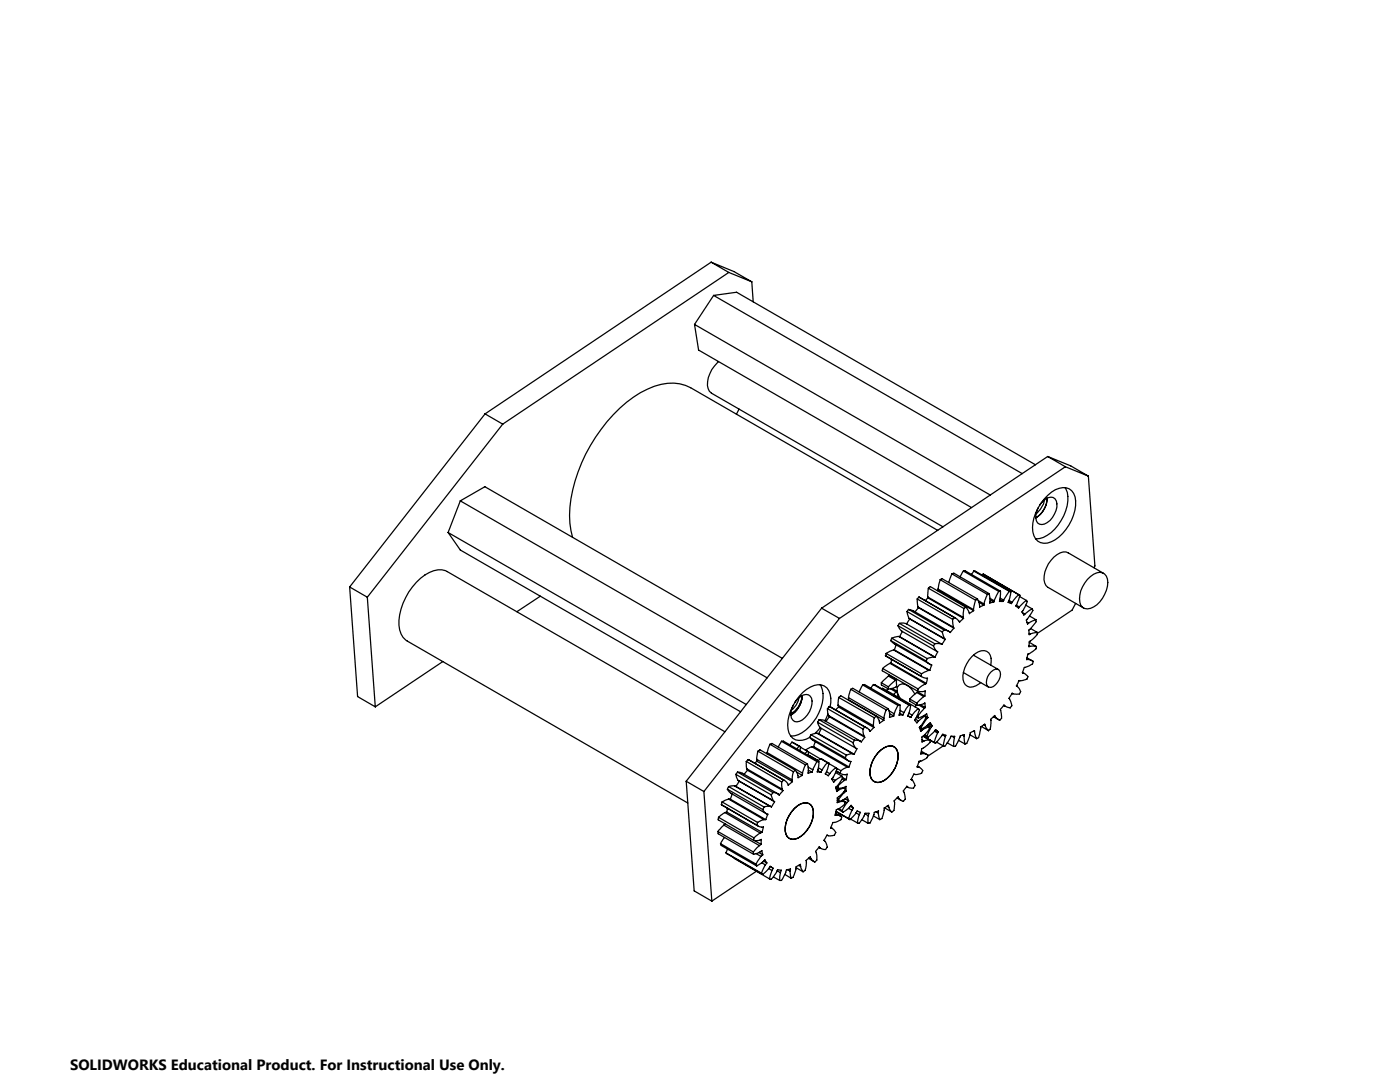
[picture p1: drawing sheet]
<svg xmlns="http://www.w3.org/2000/svg" width="279mm" height="216mm" viewBox="0 0 279 216" stroke-linecap="round" stroke-linejoin="round" font-family="sans-serif">
<defs><g id="words">
<text font-size="3" x="14" y="213.5">SOLIDWORKS Educational Product. For Instructional Use Only.</text>
</g></defs>
<g fill="none" stroke="#000" stroke-width=".25">
<path d="M141.9 52.3l3.6 2.1M141.9 52.3l-45.1 30.3M141.9 52.3l4.6 1.9 3.5 2M142.4 58.9l61.6 35.6M142.4 58.9l-3.8 5.8M142.4 58.9l4.6-.6 59.7 34.4M145.5 54.4l-45.2 30.2M145.5 54.4l4.5 1.8M150 56.2l.3 4M138.6 64.7l59 34.1M138.6 64.7l.8 5.1 54.5 31.5M143.4 72.1a6 6 0 0 0-2.1 5.4l.3 .6 .4 .4 46.2 26.6"/>
<path d="M91.9 99.9l61.2 35.4M91.9 99.9l-2.5 6.4M91.9 99.9l4.9-2.8 59.3 34.3M96.8 82.6l3.5 2M96.8 82.6l-27 34.5M100.3 84.6l-27 34.6M147.5 81.6l-.5 1.1M208.5 99.8a4.7 4.7 0 0 1-1.7 2.7M209 99.4a4.6 4.6 0 0 1-2.3 3.9 4.6 4.6 0 0 0 2.3-3.9zM209.1 98.8a4 4 0 0 1 4.3-1.3 3.7 3.7 0 0 1 1.1 4.3 9.3 9.3 0 0 1-4.7 6.3 2.43 2.43 0 0 1-3.7-1.9 9.1 9.1 0 0 1 3-7.4zM209.1 91.1l3.5 2M209.1 91.1l-45.1 30.3"/>
<path d="M209.1 91.1l4.6 1.9 3.5 2M212.5 97.3a5.2 5.2 0 0 1 .2 4.6 8.2 8.2 0 0 1-5.2 5.6h-.8M212.6 93.1l-45.1 30.3M212.6 93.1l4.6 1.9M217.2 95l1.3 17.9-.2 .4M69.8 117.1l1.6 21.9 3.5 2M69.8 117.1l3.5 2.1M73.3 119.2l1.6 21.8M89.4 106.3l59.5 34.3M89.4 106.3l2.5 3.4 55.9 32.3M107.8 119l-4.6 3.1M183.1 119.5l.1 1.6"/>
<path d="M183.1 119.5l7 4.1M183.4 119.1l-.3 .4M183.4 119.1l7.2 4.2M183.4 119.1l7.1 4.1M185.2 119.1l7 4.1M185.2 119.1v.2M185.2 119.3l-.6 .5M185.2 119.3l7.1 4.1M185.3 117.4l-.1 1.7M185.3 117.4l.4-.3 7 4M185.3 117.4l7.1 4M187.1 105.8l-49.3-28.4a9.1 9.1 0 0 0-8.6 .2 28.6 28.6 0 0 0-12.3 13 27.3 27.3 0 0 0-3.2 13.8l.6 2.8"/>
<path d="M187.2 117.8l-.1 .1M187.2 117.5l7.1 4.1M187.2 117.8l7.1 4M187.2 117.5v.3M187.6 115.7l-.4 1.8M187.6 115.7l.4-.2 7.1 4M187.6 115.7l7.1 4.1M190 114.5l-.7 1.7M190 114.5l.4-.1 7 4.1M190 114.5l7.1 4.1M192.3 113.9l-.7 1.2M192.3 113.9h.3l7.1 4.1"/>
<path d="M192.3 113.9l7 4.1M194.3 113.9l-.4 .7M194.3 113.9l.4 .1 7.1 4.1M194.3 113.9l7.1 4.1M194.7 119.8l-.4 1.8M195.1 119.5l-.4 .3M195.1 119.5l.3 .8 .1 .8 .9-.3M195.2 119.8l1.2 .7M196.2 114.5l-.2 .3M196.2 114.5l.2 .2M196.2 114.5l7.3 4.2M197.1 118.6l-.7 1.9"/>
<path d="M197.4 118.5l-.3 .1M197.4 118.5l.2 1.1-.1 .7 .8-.2M197.6 119.4l.8 .5M197.6 119.7l.7 .4M198.4 119.9l-.1 .2M199.3 118l-.9 1.9M199.6 119.7l.6 .3M199.6 119.3l.7 .5M199.7 118h-.4M199.7 118l-.2 2h.7M200.3 119.8l-.1 .2M201.4 119.8l.6 .4"/>
<path d="M201.4 118l-1.1 1.8M201.4 118l.4 .1M201.8 118.1l-.6 2.1 .7 .2M203.5 119l1.3 .8M204.8 119.8l-1.4 1.3M204.8 119.8l.2 .2-.7 1.7a.54 .54 0 0 0 0 .9v.1l.2-.2M207.5 100.8a2.75 2.75 0 0 1 2.7-1.5 2.4 2.4 0 0 1 .2 3.3 2.93 2.93 0 0 1-2.9 2 1.64 1.64 0 0 1-.8-1.9l.5-1.3M217 115.6a3.2 3.2 0 0 1 3-1.3 2.09 2.09 0 0 1 1 2.7 5.4 5.4 0 0 1-4 4.5 1.61 1.61 0 0 1-1.6-2 5.7 5.7 0 0 1 1.6-3.9zM220.2 114.4l-7-4.1a2.97 2.97 0 0 0-3.4 1.5 5.2 5.2 0 0 0-1.3 4.5l.2 .5 .4 .4 7.2 4.1M88.4 132l-13.5 9M159.4 139.3a3.5 3.5 0 0 1-1.4 2.3M159.9 138.9h.2"/>
<path d="M160.1 138.8a4.6 4.6 0 0 1-2.3 3.9 4.7 4.7 0 0 0 2.3-3.9zM160.1 138.9a4.6 4.6 0 0 1-2.3 3.6M160.1 138.9l-.4 .1M163.7 136.6a5.6 5.6 0 0 1-.3 5.7 8.3 8.3 0 0 1-4.8 4.5l-.8 .1M164 121.4l-27.1 34.5M164 121.4l3.5 2M167.4 139.2l.4-.4 7.1 4.1M167.4 139.2l-.1 1.5M167.4 139.2l7.1 4M167.5 123.4l-27 34.5M169.3 139.2l7.1 4.1M169.3 139.2v.4l7.1 4.1"/>
<path d="M169.8 137.5l.4-.2 7.1 4.1M169.8 137.5l-.5 1.7M169.8 137.5l7 4.1M172.2 136.7l-.7 1.4M172.2 136.7l.3-.1 7.1 4.1M172.2 136.7l7 4.1M174.3 136.6l-.5 .7M174.3 136.6l.4 .1 7 4.1M174.3 136.6l7.1 4.1M175.9 136.2v.5l1.4 .8M175.9 136.2l1.4 .9M176 137.4l.1-.1 7.1 4.1"/>
<path d="M176.1 133.4v.4l7.1 4.1M176.1 133.4l7.1 4.1M176.7 130.8l7.2 4.2M176.7 130.8l.1 .1M176.8 130.4l-.1 .4M176.8 130.4l7.1 4M177.2 137.4l-.3 .4M177.3 137.1v.4M177.3 134.9l-1.4 1.3M177.3 134.9l1.4 .8M177.5 134.8l1.4 .8M177.5 134.7v.1"/>
<path d="M177.5 134.8l-.2 .1M177.6 132.4l-1.5 1M177.6 132.4l7.1 4.1M177.7 137.4l1.1 .7M177.8 127.8l.6 .6 7.2 4.1M177.8 127.8l7.1 4.1M177.8 132.3l7.1 4.1M177.8 132.3l-.2 .1M177.9 131.6l-.1 .7M178 127.4l-.2 .4M178 127.4l7 4M178 137.4l1 .5"/>
<path d="M178.3 129.7l-1.5 .7M178.3 129.7l7.1 4.1M178.3 129.7h.2M178.5 129.7l7.1 4.1M178.7 135.7l-1.4 1.4M178.8 138.1l-.5 .5M178.9 128.6l-.4 1.1M178.9 135.6v.5a.81 .81 0 0 1-.7 1.2l-.9 .2M178.9 135.6l-.2 .1M179 137.9l.1-.8 .4-.4a2.08 2.08 0 0 1 2.6 1l.5 .8M179 137.9l.6 1.4M179 137.9l.3 1.2"/>
<path d="M179 137.9l-.2 .2M179.2 124.8l.7 1.1 7.1 4.1M179.2 124.8l7.1 4.1M179.4 127l-1.4 .4M179.4 127l7 4.1M179.4 127h.1M179.5 124.4l-.3 .4M179.5 124.4h1.3l7.1 4.1M179.5 124.4l7 4M179.5 127l7.1 4.1M180.1 126l-.6 1M181 122l.4 1.4"/>
<path d="M181 122l7.1 4.1M181.3 121.6l-.3 .4M181.3 121.6l.9 .2 7.2 4.2M181.3 121.6l7.1 4.1M181.4 123.4l7.1 4.1M181.4 123.4l.2 .1M181.6 123.5l-.7 1M181.6 139.5v.4l1.4 .9M181.6 123.5l7 4.1M181.6 139.5l1.4 .8M183 138.2l-1.4 1.3M183 138.2l1.4 .8"/>
<path d="M183 138.2l.2-.1 1.4 .8M183.2 137.9l.9 .1 .5-.1v1M183.2 121.1l7.1 4.1M183.2 121.1l.1 .1M183.2 137.5v.4M183.3 121.2l-.7 1M183.3 121.2l7.1 4.1M183.9 134.4v.2a.35 .35 0 0 0-.1 .4 .35 .35 0 0 0 .4 .1l.9 .2-.2 1.1M184.4 139l-1.4 1.3M184.6 138.9l-.2 .1M184.7 136.5l-1.5 1M184.9 131.9l.5 .5 .5 .3-.3 1.1"/>
<path d="M184.9 136.4l-.2 .1M185 131.4l-.1 .5M185.4 133.8l-1.5 .6M185.4 133.8h.2M186.3 128.9l.7 1.1M186.4 131.1l-1.4 .3M186.4 131.1h.2M186.5 128.4l-.2 .5M186.5 128.4l1.4 .1M187 130l.1 .1-.5 1M188.1 126.1l.4 1.4M188.4 125.7l-.3 .4"/>
<path d="M188.5 127.5l.1 .1M188.6 127.6l-.6 1-.1-.1M190.1 123.6l.2 1.6M190.3 125.2l.1 .1M190.4 125.3l-.3 .4a.51 .51 0 0 1-.4 .4 .51 .51 0 0 1-.6-.2l-.7-.2M190.5 123.2l-.4 .4M190.5 123.2l.5 .3 .5 .6 .8-.7M192.2 123.2l.1 .2M192.3 134.2l4.9 2.9M192.4 121.4l-.2 1.8M192.7 121.1l-.3 .3M192.7 121.1l.5 .7 .3 .6 .8-.6"/>
<path d="M194.3 130.7l4.9 2.9M194.3 121.6v.2M195.3 120.2l1.1 .6M196.4 120.5v.3M197.7 132.7a2.5 2.5 0 0 0-.8-2.7 3.2 3.2 0 0 0-3.5 1.7 5.1 5.1 0 0 0-1 4.5 1.6 1.6 0 0 0 2.4 .6l.9-.6M197.8 134.1a1.03 1.03 0 0 1 1.8 0 2.87 2.87 0 0 1-1.8 3.1 .83 .83 0 0 1-1-1 2.95 2.95 0 0 1 1-2.1zM201.3 120.1l.6 .3M202 120.2l1.3-1.6 .2 .1-.2 1-.6 1.2 .6 .5 .1-.3M202 120.2l-.1 .2M202 138.4h.1M202.1 138.4l-.1-.1-.2 .4a.76 .76 0 0 0-.1 1.2 .98 .98 0 0 1 .1 1.1l-.1 .1a.69 .69 0 0 1-1-.1l-.3-.3-.3 .3a.85 .85 0 0 0-.3 1.3v.4a.92 .92 0 0 1-.3 1l-.9-.8M202.8 120.8l.6 .3"/>
<path d="M204 122.2l.5 .3M204 134.2l.2 .1M204.1 134.2l.3 .2M204.2 134.3l.4 .2a.61 .61 0 0 1 .5 .7 .61 .61 0 0 1-.7 .5l-.5 .1a.63 .63 0 0 0-.8 .7l-.3 .4a1.04 1.04 0 0 1 .6 1.6l-1.3-.1M204.7 120.8l1.3 .7M204.9 131.5l.2 .1M205 131.3l1.1 .6M205 124.2l.2 .2M205.1 131.6l.4 .1a.48 .48 0 0 1 .6 .5v.3l-1.1 .5a.85 .85 0 0 0-.8 1l-.2 .3h.2M205.4 128.9l.1 .1M205.4 126.4l.2 .1M205.4 128.2l1.4 .8"/>
<path d="M205.5 122.9l1.2 .7M205.5 129h1.3M205.7 125.4l1.3 .8M206 121.5l-1.5 1M206 121.5l.1 .3-.9 1.5a.77 .77 0 0 0-.2 1l.1 .2 .1-.1M206.7 123.6l-1.5 .8M206.7 123.6l.1 .2a.66 .66 0 0 1-.5 .8l-1 1.1 .1 .9 .2-.1M206.8 129v.2a.74 .74 0 0 1-.6 .7l-.5 .4a.99 .99 0 0 0-.8 1v.3h.2M207 126.2l-1.4 .3M207 126.2v.1a.72 .72 0 0 1-.5 .8l-.5 .5a1.19 1.19 0 0 0-.6 1.4h.1M214.7 120.4l-.7 1.3-7 4.7M136.9 155.9l3.6 2"/>
<path d="M136.9 155.9l1.6 21.9 3.6 2M140.5 157.9l1.6 21.9M144.7 146l-55.4-31.9a4.2 4.2 0 0 0-4.5 .6 12.5 12.5 0 0 0-5.2 10.1 3.9 3.9 0 0 0 1.7 3.1l56 32.3M145.2 157.5l.7 .8 7.1 4.1M145.2 157.5l7 4M145.4 157l-.2 .5M145.4 159.5l-1.3 .5M145.4 157l7.1 4M145.4 159.5l7.1 4M145.4 159.5h.3M145.7 159.5l7.1 4M146.2 158.4l-.5 1.1"/>
<path d="M146.6 156.8l-1.2 .2M146.6 156.8l7.1 4.1M146.6 156.8l.3 .2M146.9 154.5l.4 1.2M146.9 154.5l7 4.1M146.9 157l7.1 4M147.2 154.1l-.3 .4M147.2 154.1l.9 .2 7.2 4.1M147.2 154.1l7.1 4.1M147.3 155.7l7 4.1M147.3 155.7l.2 .2M147.5 155.9l-.6 1.1"/>
<path d="M147.5 155.9l7.1 4.1M148.9 151.9l.1 1.5M148.9 151.9l7.1 4.1M149 153.4l7.1 4.1M149 153.4l.2 .3M149.2 153.7l-.7 .8M149.2 153.7l7 4.1M149.3 151.6l-.4 .3M149.3 151.6l7.2 4.1M149.3 151.6l7.1 4M151 151.5l7.1 4.1M151 151.5l.1 .4"/>
<path d="M151.1 151.9l-.5 .4M151.1 151.9l7.1 4.1M151.3 149.9l.4-.3 7 4.1M151.3 149.9l-.3 1.6M151.3 149.9l7 4.1M153.1 150.2l7.1 4.1M153.1 150.2v.2M153.7 148.5l.4-.2 7 4.1M153.7 148.5l-.6 1.7M153.7 148.5l7 4.1M153.9 158.6l.4 1.2M154.3 158.2l-.4 .4"/>
<path d="M154.3 159.8l.3 .2M154.6 160l-.6 1M156 147.9l-.7 1.2M156 147.9h.4l7 4.1M156 147.9l7.1 4.1M156 156l.1 1.5M156.1 157.5l.1 .3M156.2 157.8l-.7 .9-.3-.3-.9-.2M156.4 155.6l-.4 .4M156.4 155.6l.6 .4 .3 .7 .9-.7M158 148.1l-.4 .5M158 148.1l1.8 .9"/>
<path d="M158 148.1l1.5 .8M158.1 155.6l.1 .4M158.3 154l-.2 1.6M158.6 140.1a2.72 2.72 0 0 1 2.7-1.5 1.57 1.57 0 0 1 .7 1.9 4.2 4.2 0 0 1-3 3.5 1.41 1.41 0 0 1-1.1-1.9l.4-1.4M158.7 153.7l-.4 .3M158.7 153.7l.5 .8 .1 .7 .8-.5M159 154.1l1.1 .6M159.5 148.9l-.5 .5M159.5 148.9l.3 .1M159.8 149l-.2 .8M159.8 149.1l1.3 .8M160.2 154.3l-.1 .4"/>
<path d="M160.7 152.6l-.5 1.7M161.1 152.4l-.4 .2M161.1 152.4l.2 1.1v.8l.8-.2M161.1 149.9l-.5 .5M161.1 149.9l.3 .2-.2 .6M161.2 150.6l2.1 1.2M161.3 150l2.4 1.4M161.3 153.1l.9 .5M161.3 153.7l.8 .4M161.6 147.1l.6 .6 7.1 4.1M161.6 147.1l7.1 4.1M161.9 146.6l-.3 .5"/>
<path d="M161.9 146.6l7 4.1M161.9 151v.1M162 149l-1.3 .7M162 149l7.1 4.1M162.2 153.6l-.1 .5M162.4 149h-.4M162.4 149l7 4M162.7 148l-.3 1M163.1 152l-.9 1.6M163.1 152h.3M163.1 146.3l-1.2 .3M163.1 146.3l7 4.1"/>
<path d="M163.1 146.3l.3 .1M163.2 144.1l.5 1.1 7 4.1M163.2 144.1l7.1 4.1M163.2 153.7l.6 .4M163.3 153.2l.7 .4M163.4 146.4l7.1 4.1M163.4 152v.7l-.3 1.3 .7 .1M163.5 143.6l-.3 .5M163.5 143.6l1 .1 7.2 4.1M163.5 143.6l7 4.1M163.7 151.4l-.4 .5M163.7 151.4l1.8 .9"/>
<path d="M163.7 145.2l-1.1 1.2M163.7 151.4l1.4 .8M163.9 145.3l-.5 1.1M164 153.6l-.2 .5M164.7 154.4l.2 .1M165 154l-.3 .4M165 154l.6 .4M165.1 141.4l.2 1.4M165.1 152.2l-1.1 1.4M165.1 152.2l.4 .1M165.1 141.4l7.1 4.1M165.2 142.5l-.6 1.3"/>
<path d="M165.3 142.8l7.1 4.1M165.3 142.8l.2 .2M165.4 152.4l1.4 .8M165.5 152.3l-.5 1.7M165.5 141l-.4 .4M165.5 141l7.5 4.2M165.5 141l7.1 4.1M165.5 143l-.7 1M165.5 143l7.1 4.1M165.6 154.4l-.3 .4-.6-.4M165.7 141a3.7 3.7 0 0 0-1.2-4.1 4 4 0 0 0-4.3 1.3 9.2 9.2 0 0 0-2.9 7.3 2.43 2.43 0 0 0 3.6 2l.7-.4M166.1 155.4l.6 .3"/>
<path d="M166.8 154.2l1.2 .7M166.8 153.2l-1.2 1.2M166.8 153.2l.3 .2-1.1 2.1 .4 .6 .3-.4M166.8 157.1l.5 .2M166.9 157.4l.5 .3M166.9 153.8l.8 .5M166.9 153.3l.9 .5M167.1 159.3l.3 .2M167.2 156.7l.1 .1M167.3 140.7l7 4.1M167.3 140.7l.1 .4M167.3 156.8v.5"/>
<path d="M167.4 159.5v.4M167.4 141.1l-.6 .5M167.4 141.1l7 4.1M167.4 159.9l-.3-.2 .4 .3M167.5 160h1.1M167.7 154.3l.6 .3 .8-.1-.2 1.1M167.8 153.8l-.1 .5M168 154.9l-1.3 .8M168 154.9l.1 .1a.57 .57 0 0 1-.3 .8l-1 1.3 .2 .8 .4-.2M168.1 155.4l.4 .3M168.1 155.1l.8 .5M168.1 159.7l.5 .3"/>
<path d="M168.1 159.7l.9 .5M168.3 158l.2 .2M168.5 157.1l.3-.2 .1 1M168.5 157.1l-1.2 .2M168.5 157.1l.1 .1M168.5 158.2l-1.1 1.3M168.5 155.7l-1.2 1.1M168.6 157.2l-1.2 .5M168.6 157.2v.2a.64 .64 0 0 1-.4 .8l-.6 .6a1.07 1.07 0 0 0-.5 1.3v.1l.4-.2M168.6 160v.5l-1 .8a1.01 1.01 0 0 0-.9 1.1v.3l.3-.1M168.6 157.7l.3 .2M168.7 159.4l.7 .4"/>
<path d="M168.7 151.2l.7 .6 .4 .1-.4 1.1M168.9 157.9l-.4 .3M168.9 150.7l-.2 .5M168.9 155.6l-.4 .1M169.1 153.1l-1.3 .7M169.4 159.8l-.3-.8-.9 .6-.8 .3M169.4 159.8l-.4 .4M169.4 153l-.3 .1M170.1 150.4l-1.2 .3M170.1 150.4l.4 .1M170.3 148.2l.4 1.1M170.5 147.7l-.2 .5"/>
<path d="M170.5 147.7l1.2 .1M170.7 149.3l.3 .1-.5 1.1M172.2 145.5l.2 1.4M172.4 146.9l.2 .2M172.6 147.1l-.7 1-.2-.3M172.6 145.1l-.4 .4M172.6 145.1l.6 .2 .4 .6 .8-.7M174.3 144.8l.1 .4M174.5 143.2l-.2 1.6M174.9 142.9l-.4 .3M174.9 142.9l.5 .8 .1 .6 .9-.6M175.2 150.2a3.3 3.3 0 0 1 3-1.3 2.09 2.09 0 0 1 1 2.7 6.2 6.2 0 0 1-3.4 4.4 1.69 1.69 0 0 1-2.2-1.9 6.3 6.3 0 0 1 1.6-3.9z"/>
<path d="M175.8 149.6a2.43 2.43 0 0 1 2.8-.4 3.7 3.7 0 0 1 0 4 4.8 4.8 0 0 1-3.4 2.9 1.66 1.66 0 0 1-1.6-2 6.3 6.3 0 0 1 2.2-4.5zM176.4 143.3v.4M176.8 141.6l-.4 1.7M177.3 141.4l-.5 .2M177.3 141.4l.2 .8v1l.9-.3M177.4 141.8l1 .6M177.5 142.4l.9 .5M178.4 142.4v.5M179 159.2l.9 .5M179.1 159.2l.3 .1M179.2 140.8l-.8 1.6M179.4 159.3l-.2-.3-.3 .3a.89 .89 0 0 0-.4 1.2v.4a.91 .91 0 0 1-.5 1.1"/>
<path d="M179.5 142.3l.7 .4M179.6 140.7l-.4 .1M179.6 140.7v1.1l-.2 .9h.8M179.6 141.7l.8 .5M180.4 142.2l-.2 .5M180.9 157l.3 .1M181.2 142.8l.6 .4M181.2 157.1l-.2-.2-.7 .9 .3 1.1 .1 .6-.2 .1a.41 .41 0 0 1-.3 .3 .41 .41 0 0 1-.4-.2l-.4-.4M181.4 140.7l-1 1.5M181.4 140.7l.3 .1M181.4 142.3l.6 .4M181.7 140.8l-.2 1.2-.4 .9 .7 .3"/>
<path d="M182 142.7l-.2 .5M182.7 143.5l.6 .4M182.9 140.7l-.3 .3M182.9 143.1l.4 .2M183 140.8l1-.3 .6-.2 .1 .9M183 140.3v.5M183.1 142.8l.1 .1M183.2 142.9l.1 .4M183.2 141.4l-1.2 1.3M183.2 141.4l.2 .1a1.18 1.18 0 0 1-.3 1.2l-.6 1 .5 .6 .3-.4M183.3 153l.3 .2a.67 .67 0 0 1 .5 .8 .67 .67 0 0 1-.8 .5l-.3 .1a.65 .65 0 0 0-1 .6l-.2 .3a1.07 1.07 0 0 1 .6 1.7l-.5 .1-.7-.2M183.3 153l-.2-.1 .4 .2"/>
<path d="M183.4 140.7l1.1 .6M183.5 145.1l.3 .8 .3-.3M183.5 145.1l.5 .4M183.6 145.3l.5 .3M183.6 145l.3 .1M183.7 140.6l1 .6M183.7 151.9l-.4 .2M183.8 150.2l.3 .2M183.9 145.1l.1 .4M183.9 149.9l1.2 .7M184 147.6l.4 .2M184.1 150.4l1.1 .2"/>
<path d="M184.4 147.8l.5-.1a.46 .46 0 0 1 .7 .1 .67 .67 0 0 1-.5 .8l-.6 .5a.99 .99 0 0 0-.7 1.1v.3l.3-.1M184.4 142.8l.2 .1M184.4 142.8l.8 .4M184.4 146.7l.8 .4M184.5 141.3l-1.3 1.6M184.5 146.6l.5 .3M184.6 142.9l-1.3 1M184.6 142.9l.2 .3-.8 1.4-.5 .5M184.7 141.2l-.2 .1M184.7 143.3l.3 .1M185 146.9l.2 .2M185 143.4l-1.1 1.7"/>
<path d="M185 144.8l.4 .2M185.2 143.2l-.3-.8-.7 .5-.9 .4M185.2 150.6l-.1 .3a1.9 1.9 0 0 1-1.7 1l-.4 1.1h.3M185.2 143.2l-.2 .2M185.2 144.6l.7 .4M185.4 145l-1.3 .6M185.4 145l.1 .2a.64 .64 0 0 1-.4 .8l-1.1 1.1v1l.4-.3M185.4 144.5l.7 .3M185.9 145l-.9 1.9M186.1 144.8l-.5-.6-1.6 1.3M186.1 144.8l-.2 .2M186.4 148.2l-2.1-1.3 2.2 1.3"/>
<path d="M186.5 145.9l.6 .4M186.7 145.7l.6 .3M186.9 148.1l1.3 .7M187.1 146.3l-.7 1.9M187.3 146l-.6-.4-1.5 1.5M187.3 146l-.2 .3M188.1 146.6l.6 .4M188.2 148.8l-3.1 2.1M188.7 147l-.5 1.8M188.7 147l.1-.3-.7-.2-1.4 1.8-.3-.1M189.1 148.2l1.2 .7M189.1 148.2l-.1 .1"/>
<path d="M190 146.9l.5 .3M190.5 147.2l-.2 1.7M190.5 147.2v-.3h-.7l-1.1 1.8-.1 .2-.4-.1M191.3 147.7l1.3 .7M192.1 146.7l.3 .2M192.4 146.9l.2 1.5M192.4 146.9l.1-.3h-.2a.88 .88 0 0 0-.9 .9l-.7 1.4h-.4M193.6 146.6l1.3 .8M194.3 145.9l.2 .1M194.5 146l.4 1.4M194.5 146v-.2l-.2 .1a.91 .91 0 0 0-.8 1l-.6 1.4-.3 .1M195.9 145l1.4 .8"/>
<path d="M196.4 144.6l.2 .1M196.6 144.7l.7 1.1M196.6 144.7l-.1-.2-.3 .2a.89 .89 0 0 0-.5 1.1l-.4 1.4-.4 .2M198.3 143l1 .6M198.4 142.9h.2M198.6 142.9l-.1-.1-.3 .3a.97 .97 0 0 0-.4 1.3l-.1 .4a.94 .94 0 0 1-.4 1M200.3 140.8l.3 .1M143.3 165.9v.5l7.1 4.1M143.3 165.9l7.1 4.1M143.4 163.1l-.1 .5 7.1 4.1M143.4 163.1l7.1 4.1M143.8 168.3l.1 .4 7.1 4.1"/>
<path d="M143.8 168.3l7 4.1M144 160.5l7.3 4.3M144 160.5l7 4.1M144.1 160l-.1 .5M144.1 160l7.1 4.1M144.5 164.6l-1.2 1.3M144.5 164.6l7.1 4.1M144.6 167.1l-.8 1.2M144.7 162.1l-1.3 1M144.7 162.1l7 4.1M144.8 164.4l-.3 .2M144.9 170.2l7.3 4.3"/>
<path d="M144.9 170.2l7.1 4M145 162l7.1 4.1M145 162l-.3 .1M145.2 161.3l-.2 .7M145.2 169.4l-.3 .8M146.5 171.3l7.1 4.1M150.4 170v.5M150.4 170.5l.9-.3 .7-.5 .2 .9M150.4 167.7h1l.5-.2v1M150.5 167.2l-.1 .5M150.5 167.7l1.4 .8M150.8 172.4l.2 .4"/>
<path d="M150.9 170.3l1 .6M151 173.8l-8.9 6M151 164.6l.6 .4h.8l-.3 1.1M151.2 164.1l-.2 .5M151.4 170.1l.8 .5M151.6 168.7l-1.2 1.3M151.7 166.2l-1.2 1M151.9 170.9l-1.1 1.5M151.9 168.5l-.3 .2M152 174.2l.2 .3M152 172.2l.8 .4M152.1 166.1l-.4 .1"/>
<path d="M152.2 161.5l.8 .9M152.2 170.6l-.3 .3M152.4 171.8l.6 .4M152.5 163.5l-1.3 .6M152.5 163.5h.3M152.5 161l-.3 .5M152.8 172.6l-.8 1.6M153 162.4l.2 .1-.4 1M153 172.2l-.4-.6-1.6 1.2M153 172.2l-.2 .4M153.4 173.3l.7 .4M153.7 172.9l.6 .3-.2 .5"/>
<path d="M153.7 172.9l-.6 .7-.9 .9M153.7 160.9l-1.2 .1M153.7 172.9l.4 .2M153.7 160.9l.3 .1M154.1 173.7l-.5 1.7M154.3 175l1.3 .7M155.1 173.7l.7 .4M155.8 174.1l-.2 1.6M155.8 174.1l.1-.5-.7-.1-1 1.7-.3 .3-.3-.1M156.6 174.5l1.3 .7M157.2 173.5l.5 .3M157.7 173.8l.2 1.4"/>
<path d="M157.7 173.8l.1-.4-.8 .2-.9 1.9-.1 .2h-.4M158.5 161.4a2.85 2.85 0 0 1 2.9-1.1 2.01 2.01 0 0 1 .9 2.2 5.8 5.8 0 0 1-3.6 4.9 1.71 1.71 0 0 1-2-2.2 6 6 0 0 1 1.8-3.8zM158.6 161.3a2.68 2.68 0 0 1 2.9-.9 3.2 3.2 0 0 1 .4 3.8 5.3 5.3 0 0 1-3.4 3.3 1.55 1.55 0 0 1-1.8-1.7 6.1 6.1 0 0 1 1.9-4.5zM158.9 173.1l1.4 .9M159.4 172.7l.4 .2M159.8 172.9l.5 1.1M159.8 172.9l-.1-.4-.8 .4-.4 1.5a.85 .85 0 0 1-.6 .8M161.4 171.3l1.1 .6M161.5 171.1l.3 .2M161.8 171.3l-.1-.3-.8 .7v.6l-.2 1.4-.4 .3M163.4 169.1l.4 .2M163.4 169.1l.3 .1"/>
<path d="M163.7 169.2l-.2-.2-.3 .3a.79 .79 0 0 0-.2 1.2v.7a.53 .53 0 0 1-.3 .7 .53 .53 0 0 1-.7-.4l-.2-.2M165.8 165.1l.3 .2M166.1 165.3l.2 .2a.71 .71 0 0 1 .4 .9 .71 .71 0 0 1-.9 .4l-.7-.2-.3 .4a.63 .63 0 0 0 0 1.1l.1 .2a.74 .74 0 0 1 0 1 .74 .74 0 0 1-1.1 0l-.1-.1M166.7 162.4l.3 .2M166.8 162.3l.9 .5M167 162.6l.3 .1a.59 .59 0 0 1 .7 .5 .59 .59 0 0 1-.7 .6l-.4 .2a.86 .86 0 0 0-1 .9l-.1 .3 .3 .1M167.2 161.5l1 .6M167.4 161.4l.7 .3M167.9 162.5l-.4 .2M168.1 161.7l.1 .4M169 160.2l-.9 1.5M169.3 161.3l.7 .4"/>
<path d="M169.4 163.3l.2 .2M169.4 163.3l-2.6-1.4 2.8 1.6M169.7 160.9l.6 .4M169.8 163.4l1.3 .8M170 161.7l-.6 1.6M170.3 161.3l-.4-.6-.7 .7-1 .7M170.3 161.3l-.3 .4M170.9 162.2l.6 .4M171.5 162.6l-.4 1.6M171.5 162.6l.2-.5-.6-.3-.6 .8-.9 .9M172 163.5l1.2 .8M172.6 162.4l.7 .4"/>
<path d="M173.3 162.8l-.1 1.5M173.3 162.8l.1-.5h-.8l-.9 1.6-.3 .4-.3-.1M174.3 162.8l1.3 .7M174.8 162l.5 .2M175.3 162.2l.3 1.3M175.3 162.2v-.4l-.8 .3-.5 1.5a.64 .64 0 0 1-.7 .7h-.1M176.5 161.2l1.5 .8M177 160.9l.4 .2M177.4 161.1l.6 .9M177.4 161.1l-.1-.4-.8 .5-.1 .9-.4 1.2-.4 .2"/>
</g>
<use href="#words"/>
</svg>
